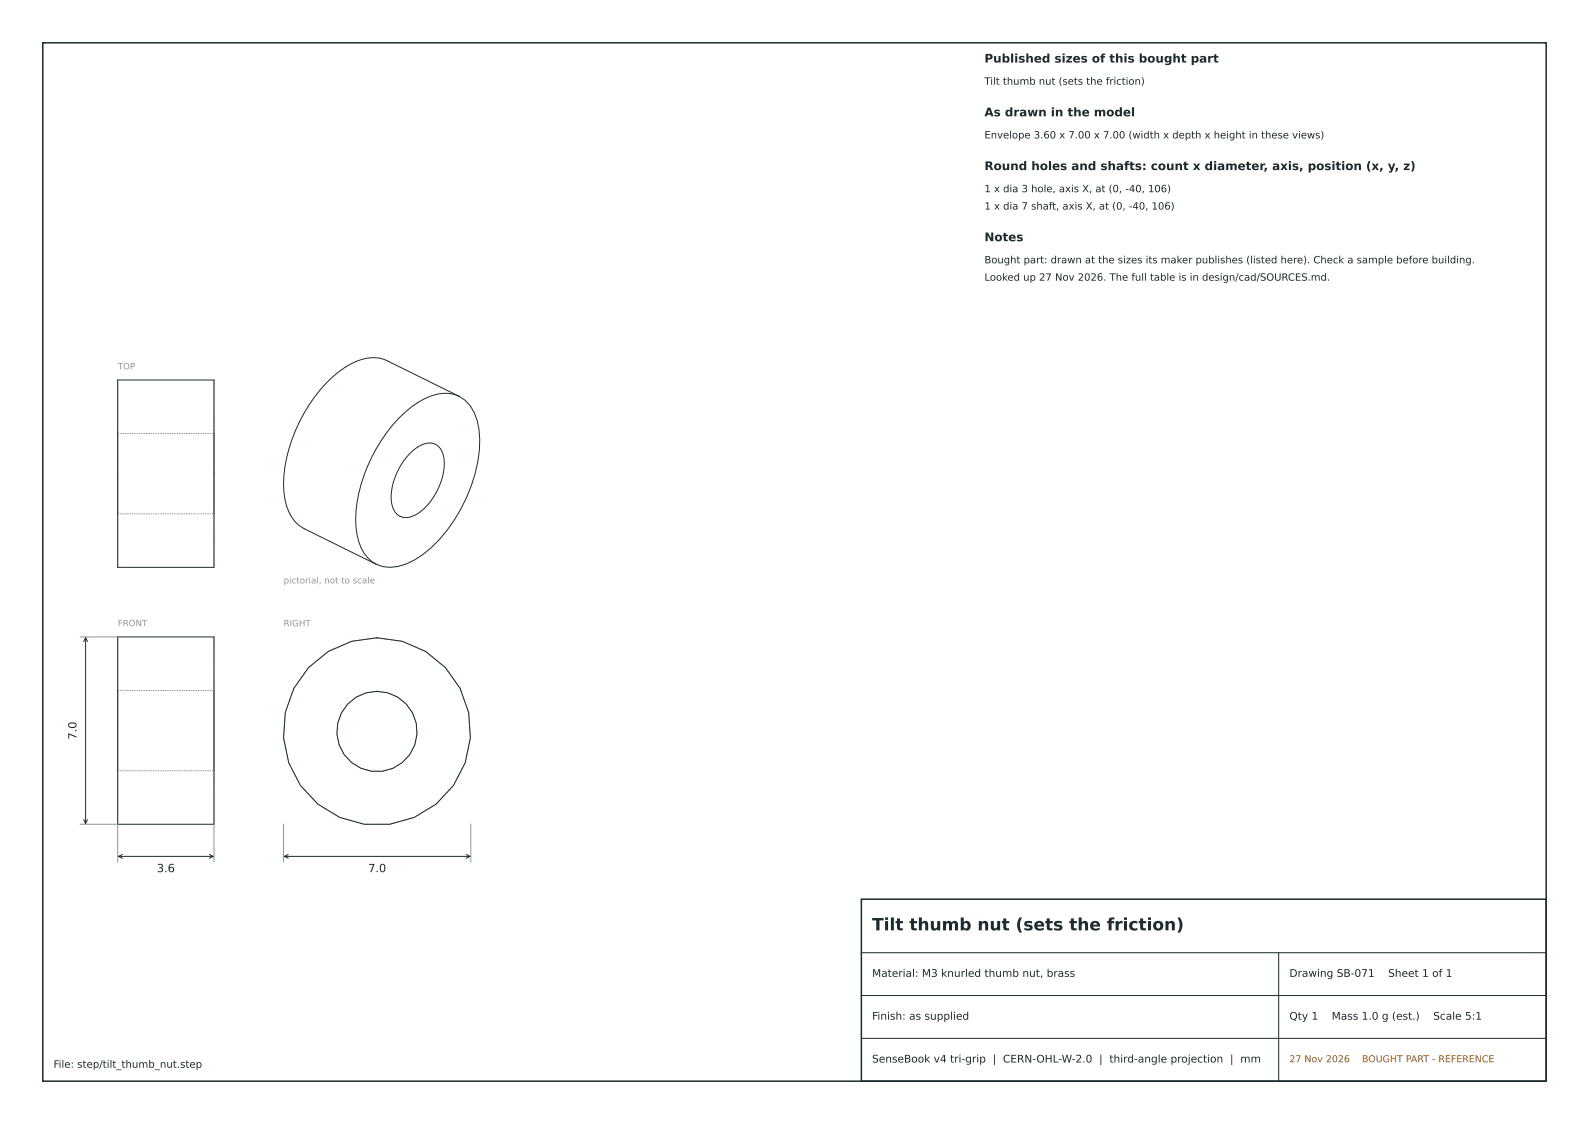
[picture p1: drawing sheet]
<svg xmlns="http://www.w3.org/2000/svg" width="297mm" height="210mm" viewBox="0 0 297 210" stroke-linecap="round" stroke-linejoin="round" font-family="sans-serif">
<defs><g id="words">
<text font-size="3.2" fill="#1d2a2e" x="163" y="173.8">Tilt thumb nut (sets the friction)</text>
<g font-size="2.2" fill="#1d2a2e">
<text x="184" y="11.7">Published sizes of this bought part</text>
<text x="184" y="21.7">As drawn in the model</text>
<text x="184" y="31.8">Round holes and shafts: count x diameter, axis, position (x, y, z)</text>
<text x="184" y="45.1">Notes</text>
</g>
<g font-size="2.1" fill="#1d2a2e">
<text x="14.3" y="138.2" transform="rotate(-90 14.3 138.2)">7.0</text>
<text x="29.3" y="162.9">3.6</text>
<text x="68.8" y="162.9">7.0</text>
</g>
<g font-size="2" fill="#1d2a2e">
<text x="163" y="182.5">Material: M3 knurled thumb nut, brass</text>
<text x="241" y="182.5">Drawing SB-071</text>
<text x="259.5" y="182.5">Sheet 1 of 1</text>
<text x="163" y="190.5">Finish: as supplied</text>
<text x="241" y="190.5">Qty 1</text>
<text x="248.9" y="190.5">Mass 1.0 g (est.)</text>
<text x="267.9" y="190.5">Scale 5:1</text>
<text x="163" y="198.5">SenseBook v4 tri-grip | CERN-OHL-W-2.0 | third-angle projection | mm</text>
</g>
<g font-size="1.9" fill="#1d2a2e">
<text x="184" y="15.8">Tilt thumb nut (sets the friction)</text>
<text x="184" y="25.9">Envelope 3.60 x 7.00 x 7.00 (width x depth x height in these views)</text>
<text x="184" y="35.9">1 x dia 3 hole, axis X, at (0, -40, 106)</text>
<text x="184" y="39.2">1 x dia 7 shaft, axis X, at (0, -40, 106)</text>
<text x="184" y="49.2">Bought part: drawn at the sizes its maker publishes (listed here). Check a sample before building.</text>
<text x="184" y="52.4">Looked up 27 Nov 2026. The full table is in design/cad/SOURCES.md.</text>
<text x="10" y="199.5">File: step/tilt_thumb_nut.step</text>
</g>
<g font-size="1.8" fill="#b0600f">
<text x="241" y="198.5">27 Nov 2026</text>
<text x="254.6" y="198.5">BOUGHT PART - REFERENCE</text>
</g>
<g font-size="1.6" fill="#8a979b">
<text x="22" y="69">TOP</text>
<text x="53" y="109">pictorial, not to scale</text>
<text x="22" y="117">FRONT</text>
<text x="53" y="117">RIGHT</text>
</g>
</g></defs>
<path d="M8 8h281v194h-281zM161 168h128v34h-128z" fill="none" stroke="#1d2a2e" stroke-width=".28"/>
<g fill="none" stroke="#8a979b" stroke-width=".19" stroke-dasharray=".3 .2" stroke-linecap="butt">
<path d="M22 71v35M40 71v35M22 88.5v-7.5M22 81v15M22 96v-7.5M22 96h18M22 81h18M40 88.5v-7.5M40 81v15M40 96v-7.5M22 119v35M40 119v35"/>
<path d="M70.5 119.2l4.7 .6 4.4 1.9 3.6 3 2.8 3.9 1.6 4.5 .3 4.8-1 4.6-2.1 4.3-3.3 3.4-4.1 2.5-4.6 1.3h-4.7l-4.6-1.3-4.1-2.5-3.2-3.4-2.2-4.3-1-4.6 .3-4.8 1.6-4.5 2.8-3.9 3.7-3 4.3-1.9 4.8-.6M22 129v15M22 129h18M40 129v15M70.5 129.2a7.5 7.5 0 0 1 6.8 10.6 7.5 7.5 0 0 1-12.5 1.7 7.5 7.5 0 0 1 3.6-12.1l2.1-.2M22 144v-15M22 144h18M40 144v-15"/>
</g>
<g fill="none" stroke="#1d2a2e" stroke-width=".19">
<path d="M22 71h18v35h-18zM85.8 74.1a7.8 7.8 0 0 0-7.4 .9 27.7 27.7 0 0 0-11.4 17.2 16.8 16.8 0 0 0 .5 10.1 6.2 6.2 0 0 0 2.8 3.1M85.8 74.1a6.8 6.8 0 0 1 3.4 4.4 20.8 20.8 0 0 1-1.1 12.2 26.7 26.7 0 0 1-10.6 13.9 7.9 7.9 0 0 1-7.2 .8M85.8 74.1l-13.5-6.7a7.8 7.8 0 0 0-7.4 1 27.7 27.7 0 0 0-11.3 17.2 16.8 16.8 0 0 0 .4 10.1 6.2 6.2 0 0 0 2.8 3.1l13.5 6.6M76.5 84.8a6.2 6.2 0 0 1 3.1-1.9l1-.1a2.55 2.55 0 0 1 2.2 2.1 11.3 11.3 0 0 1-3 9.6 5.4 5.4 0 0 1-4.5 2.2 3.1 3.1 0 0 1-2.2-3.2 12.2 12.2 0 0 1 3.4-8.7zM15.6 119.9l.4-.7 .4 .7M16 119.2v34.6M22 119h18v35h-18zM15.6 153.1l.4 .7 .4-.7M22.2 160h17.6M22.9 159.6l-.7 .4 .7 .4M39.1 159.6l.7 .4-.7 .4"/>
<path d="M53.2 160h34.6M53.9 159.6l-.7 .4 .7 .4M87.1 159.6l.7 .4-.7 .4M161 178h128M239 178v24M161 194h128M161 186h128"/>
<circle cx="70.5" cy="136.7" r="17.5"/>
<circle cx="70.5" cy="136.7" r="7.5"/>
</g>
<path d="M15 119h7M15 154h7v7M40 154v7M53 154v7M88 154v7" fill="none" stroke="#8a979b" stroke-width=".19"/>
<use href="#words"/>
</svg>
